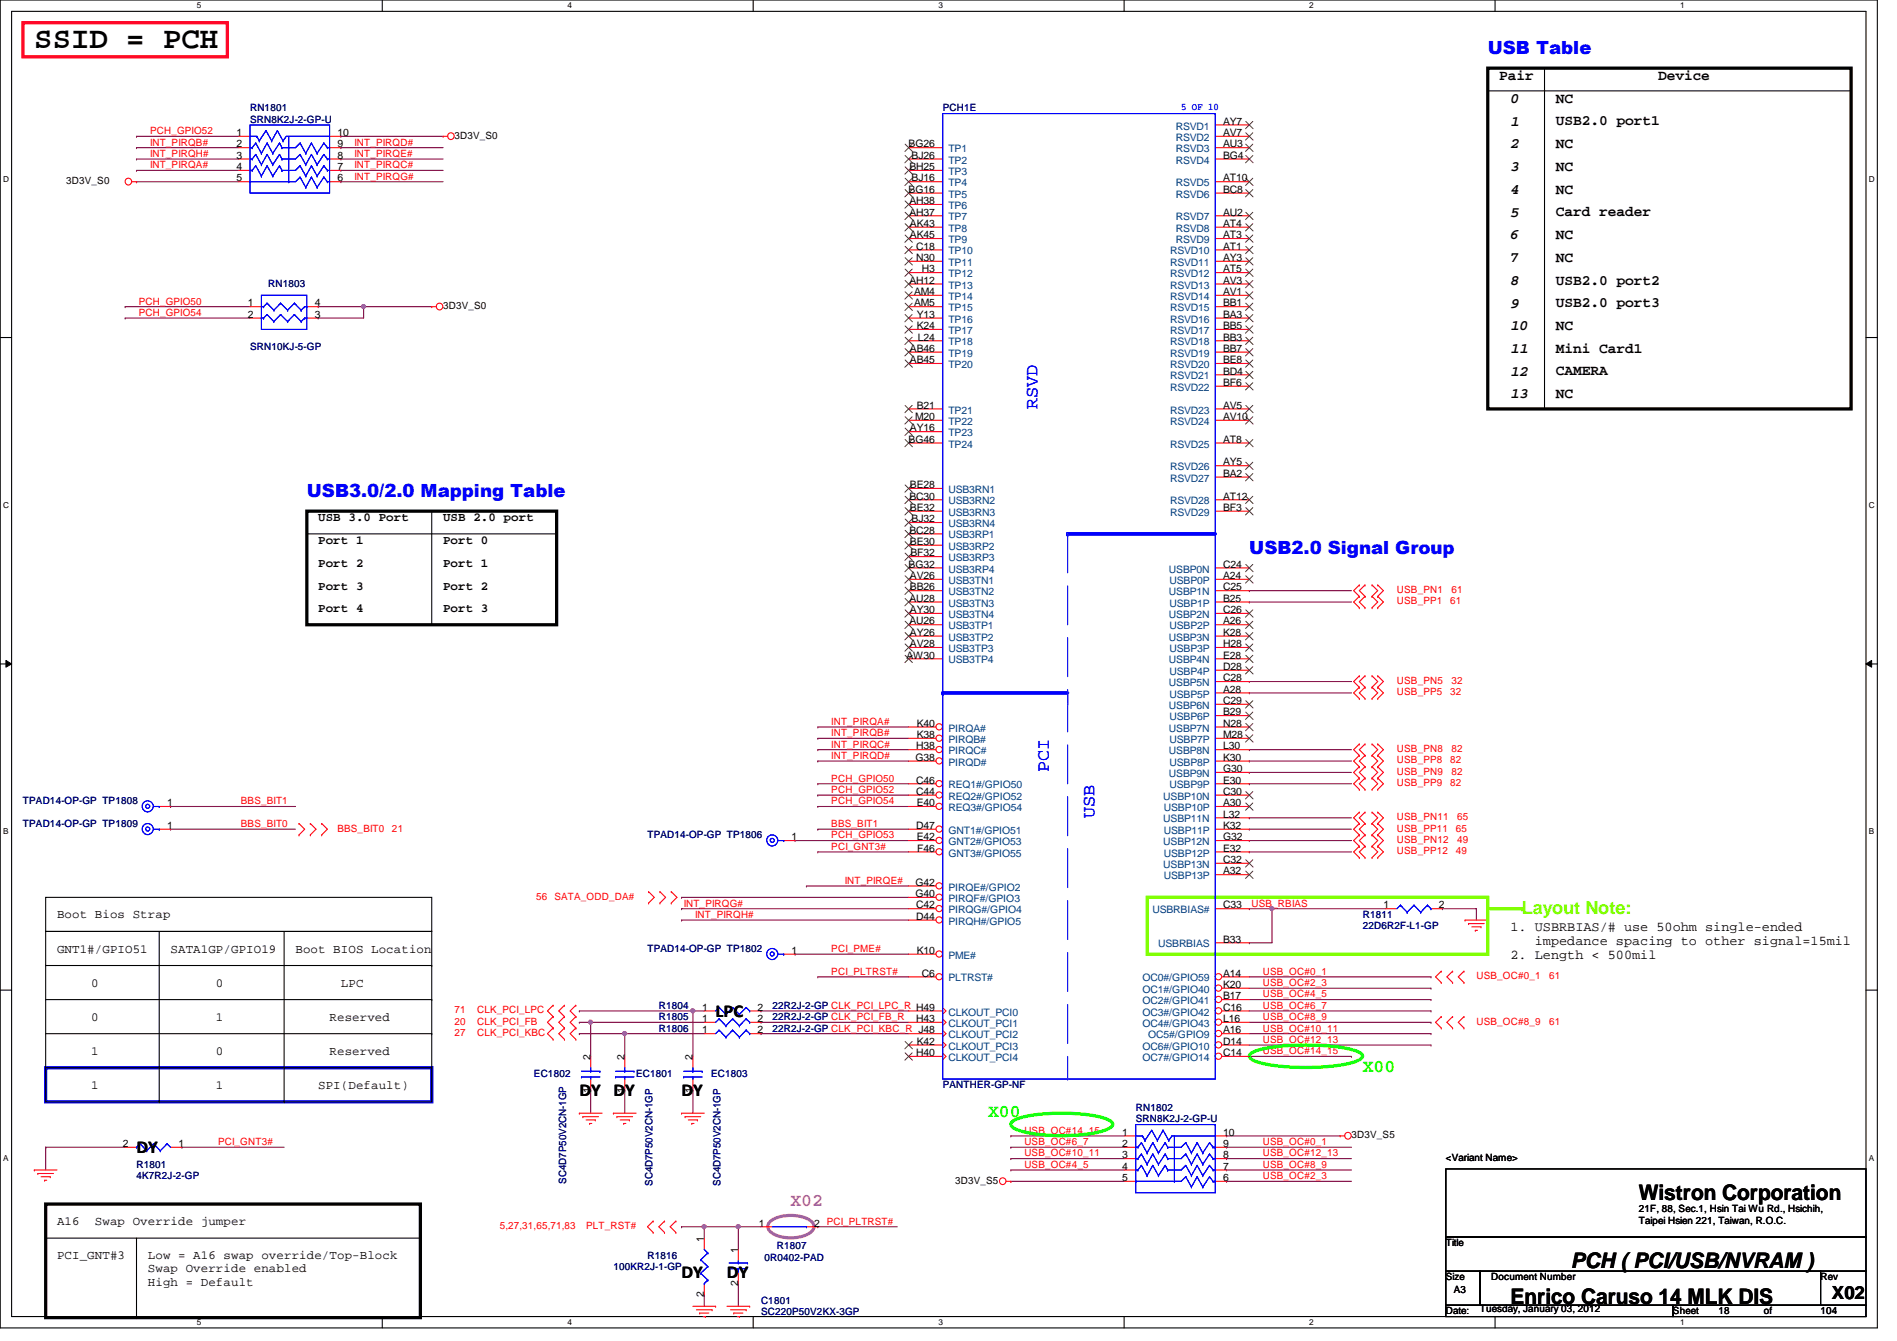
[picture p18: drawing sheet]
<svg xmlns="http://www.w3.org/2000/svg" width="297mm" height="210mm" viewBox="0 0 297 210" stroke-linecap="round" stroke-linejoin="round" font-family="sans-serif">
<defs><g id="words">
<text font-size="4.8" x="5.4" y="7.6">SSID = PCH</text>
<g font-size="3.3">
<text x="256.6" y="187.9">Wistron Corporation</text>
<text x="246" y="198.5">PCH ( PCI/USB/NVRAM )</text>
<text x="236.5" y="204">Enrico Caruso 14 MLK DIS</text>
</g>
<g font-size="2.8" fill="#00f">
<text x="233" y="8.5">USB Table</text>
<text x="162.5" y="64" transform="rotate(-90 162.5 64)">RSVD</text>
<text x="48" y="77.8">USB3.0/2.0 Mapping Table</text>
<text x="195.6" y="86.7">USB2.0 Signal Group</text>
<text x="164.3" y="120.9" transform="rotate(-90 164.3 120.9)">PCI</text>
<text x="171.4" y="128" transform="rotate(-90 171.4 128)">USB</text>
</g>
<text font-size="2.8" fill="#80ff00" x="238.3" y="143.1">Layout Note:</text>
<g font-size="2.8">
<text x="112.1" y="159.2">LPC</text>
<text x="90.7" y="171.6">DY DY</text>
<text x="106.7" y="171.6">DY</text>
<text x="21.4" y="180.5">DY</text>
<text x="106.7" y="200.1">DY</text>
<text x="113.8" y="200.1">DY</text>
<text x="286.8" y="203.4">X02</text>
</g>
<g font-size="2.8" fill="#0f0">
<text x="213.4" y="167.7">X00</text>
<text x="154.7" y="174.8">X00</text>
</g>
<text font-size="2.8" fill="#f0f" x="123.8" y="188.7">X02</text>
<g font-size="2.3">
<text x="234.7" y="12.5">Pair</text>
<text x="236.5" y="16.1">0</text>
<text x="243.6" y="16.1">NC</text>
<text x="259.6" y="12.5">Device</text>
<text x="236.5" y="23.2">2</text>
<text x="236.5" y="19.7">1</text>
<text x="243.6" y="23.2">NC</text>
<text x="243.6" y="19.6">USB2.0 port1</text>
<text x="236.5" y="26.8">3</text>
<text x="243.6" y="26.8">NC</text>
<text x="236.5" y="30.4">4</text>
<text x="236.5" y="33.9">5</text>
<text x="243.6" y="30.3">NC</text>
<text x="243.6" y="33.9">Card reader</text>
<text x="236.5" y="37.5">6</text>
<text x="236.5" y="41">7</text>
<text x="243.6" y="37.4">NC</text>
<text x="243.6" y="41">NC</text>
<text x="236.5" y="44.6">8</text>
<text x="243.6" y="44.5">USB2.0 port2</text>
<text x="236.5" y="51.7">10</text>
<text x="236.5" y="48.1">9</text>
<text x="243.6" y="48.1">USB2.0 port3</text>
<text x="243.6" y="51.6">NC</text>
<text x="236.5" y="58.8">12</text>
<text x="236.5" y="55.2">11</text>
<text x="243.6" y="55.2">Mini Card1</text>
<text x="243.6" y="58.8">CAMERA</text>
<text x="236.5" y="62.4">13</text>
<text x="243.6" y="62.3">NC</text>
</g>
<g font-size="2.1">
<text x="236.5" y="145.7">1. USBRBIAS/# use 50ohm single-ended</text>
<text x="240.3" y="147.9">impedance spacing to other signal=15mil</text>
<text x="236.5" y="150.2">2. Length &lt; 500mil</text>
</g>
<g font-size="1.9">
<text x="49.8" y="81.6">USB 3.0 Port</text>
<text x="69.4" y="81.6">USB 2.0 port</text>
<text x="49.8" y="85.2">Port 1</text>
<text x="49.8" y="88.7">Port 2</text>
<text x="69.4" y="85.2">Port 0</text>
<text x="69.4" y="88.7">Port 1</text>
<text x="49.8" y="92.3">Port 3</text>
<text x="49.8" y="95.8">Port 4</text>
<text x="69.4" y="92.3">Port 2</text>
<text x="69.4" y="95.8">Port 3</text>
<text x="8.9" y="143.8">Boot Bios Strap</text>
<text x="8.9" y="149.1">GNT1#/GPIO51</text>
<text x="26.7" y="149.1">SATA1GP/GPIO19</text>
<text x="46.3" y="149.1">Boot BIOS Location</text>
<text x="14.3" y="154.4">0</text>
<text x="33.8" y="154.4">0</text>
<text x="53.4" y="154.4">LPC</text>
<text x="14.3" y="159.8">0</text>
<text x="33.8" y="159.8">1</text>
<text x="51.6" y="159.8">Reserved</text>
<text x="14.3" y="165.1">1</text>
<text x="33.8" y="165.1">0</text>
<text x="51.6" y="165.1">Reserved</text>
<text x="14.3" y="170.4">1</text>
<text x="33.8" y="170.4">1</text>
<text x="49.8" y="170.4">SPI(Default)</text>
<text x="8.9" y="191.8">A16</text>
<text x="14.9" y="191.8">Swap Override jumper</text>
<text x="8.9" y="197.1">PCI_GNT#3</text>
<text x="23.2" y="197.1">Low = A16 swap override/Top-Block</text>
<text x="23.2" y="199.2">Swap Override enabled</text>
<text x="23.2" y="201.3">High = Default</text>
</g>
<g font-size="1.6" fill="#000080">
<text x="39.2" y="17.4">RN1801</text>
<text x="147.6" y="17.4">PCH1E</text>
<text x="39.2" y="19.2">SRN8K2J-2-GP-U</text>
<text x="42" y="45">RN1803</text>
<text x="39.2" y="54.8">SRN10KJ-5-GP</text>
<text x="3.6" y="125.9">TPAD14-OP-GP TP1808</text>
<text x="3.6" y="129.5">TPAD14-OP-GP TP1809</text>
<text x="101.4" y="131.2">TPAD14-OP-GP TP1806</text>
<text x="213.4" y="143.7">R1811</text>
<text x="101.4" y="149">TPAD14-OP-GP TP1802</text>
<text x="213.4" y="145.5">22D6R2F-L1-GP</text>
<text x="103.2" y="159.7">R1805</text>
<text x="103.2" y="161.5">R1806</text>
<text x="103.2" y="157.9">R1804</text>
<text x="120.9" y="159.7">22R2J-2-GP CLK_PCI_FB_R</text>
<text x="120.9" y="161.5">22R2J-2-GP CLK_PCI_KBC_R J48</text>
<text x="120.9" y="157.9">22R2J-2-GP CLK_PCI_LPC_R H49</text>
<text x="83.6" y="168.6">EC1802</text>
<text x="99.6" y="168.6">EC1801</text>
<text x="111.3" y="168.6">EC1803</text>
<text x="147.6" y="170.3">PANTHER-GP-NF</text>
<text x="177.8" y="173.9">RN1802</text>
<text x="177.8" y="175.7">SRN8K2J-2-GP-U</text>
<text x="21.4" y="182.8">R1801</text>
<text x="21.4" y="184.6">4K7R2J-2-GP</text>
<text x="88.6" y="185.3" transform="rotate(-90 88.6 185.3)">SC4D7P50V2CN-1GP</text>
<text x="102.1" y="185.6" transform="rotate(-90 102.1 185.6)">SC4D7P50V2CN-1GP</text>
<text x="112.8" y="185.6" transform="rotate(-90 112.8 185.6)">SC4D7P50V2CN-1GP</text>
<text x="101.4" y="197">R1816</text>
<text x="119.7" y="197.4">0R0402-PAD</text>
<text x="121.7" y="195.6">R1807</text>
<text x="96.1" y="198.8">100KR2J-1-GP</text>
<text x="119.2" y="204.1">C1801</text>
<text x="119.2" y="205.9">SC220P50V2KX-3GP</text>
</g>
<text font-size="1.6" fill="#00f" x="185" y="17.2">5 OF 10</text>
<g font-size="1.6" fill="#f00">
<text x="23.5" y="22.8">INT_PIRQB#</text>
<text x="23.5" y="21">PCH_GPIO52</text>
<text x="55.5" y="22.8">INT_PIRQD#</text>
<text x="23.5" y="26.3">INT_PIRQA#</text>
<text x="23.5" y="24.6">INT_PIRQH#</text>
<text x="55.5" y="28.1">INT_PIRQG#</text>
<text x="55.5" y="24.6">INT_PIRQE#</text>
<text x="55.5" y="26.3">INT_PIRQC#</text>
<text x="21.7" y="47.7">PCH_GPIO50</text>
<text x="21.7" y="49.4">PCH_GPIO54</text>
<text x="218.7" y="92.8">USB_PN1</text>
<text x="218.7" y="94.6">USB_PP1</text>
<text x="227.1" y="94.6">61</text>
<text x="227.3" y="92.8">61</text>
<text x="218.7" y="107.1">USB_PN5</text>
<text x="227.3" y="107.1">32</text>
<text x="130.2" y="113.5">INT_PIRQA#</text>
<text x="218.7" y="108.8">USB_PP5</text>
<text x="227.1" y="108.8">32</text>
<text x="130.2" y="115.2">INT_PIRQB#</text>
<text x="130.2" y="117">INT_PIRQC#</text>
<text x="130.2" y="118.8">INT_PIRQD#</text>
<text x="218.7" y="119.5">USB_PP8</text>
<text x="218.7" y="117.7">USB_PN8</text>
<text x="227.1" y="119.5">82</text>
<text x="227.3" y="117.7">82</text>
<text x="37.7" y="125.9">BBS_BIT1</text>
<text x="130.2" y="125.9">PCH_GPIO54</text>
<text x="130.2" y="124.1">PCH_GPIO52</text>
<text x="130.2" y="122.3">PCH_GPIO50</text>
<text x="218.7" y="121.3">USB_PN9</text>
<text x="218.7" y="123.1">USB_PP9</text>
<text x="227.1" y="123.1">82</text>
<text x="227.3" y="121.3">82</text>
<text x="37.7" y="129.5">BBS_BIT0</text>
<text x="52.8" y="130.2">BBS_BIT0</text>
<text x="61.4" y="130.2">21</text>
<text x="130.2" y="129.5">BBS_BIT1</text>
<text x="130.2" y="131.2">PCH_GPIO53</text>
<text x="218.7" y="132">USB_PN12</text>
<text x="218.7" y="128.4">USB_PN11</text>
<text x="218.7" y="130.2">USB_PP11</text>
<text x="228" y="130.2">65</text>
<text x="228.2" y="132">49</text>
<text x="228.2" y="128.4">65</text>
<text x="130.2" y="133">PCI_GNT3#</text>
<text x="218.7" y="133.7">USB_PP12</text>
<text x="228" y="133.7">49</text>
<text x="83.9" y="140.8">56</text>
<text x="86.8" y="140.8">SATA_ODD_DA#</text>
<text x="107.1" y="141.9">INT_PIRQG#</text>
<text x="108.8" y="143.7">INT_PIRQH#</text>
<text x="132.3" y="138.3">INT_PIRQE#</text>
<text x="196" y="141.9">USB_RBIAS</text>
<text x="130.2" y="149">PCI_PME#</text>
<text x="130.2" y="152.6">PCI_PLTRST#</text>
<text x="197.7" y="154.3">USB_OC#2_3</text>
<text x="197.7" y="152.6">USB_OC#0_1</text>
<text x="231.2" y="153.3">USB_OC#0_1</text>
<text x="242.6" y="153.3">61</text>
<text x="71.2" y="160.4">20</text>
<text x="71.2" y="158.6">71</text>
<text x="74.7" y="160.4">CLK_PCI_FB</text>
<text x="74.7" y="158.6">CLK_PCI_LPC</text>
<text x="197.7" y="157.9">USB_OC#6_7</text>
<text x="197.7" y="161.5">USB_OC#10_11</text>
<text x="197.7" y="156.1">USB_OC#4_5</text>
<text x="197.7" y="159.7">USB_OC#8_9</text>
<text x="231.2" y="160.4">USB_OC#8_9</text>
<text x="242.6" y="160.4">61</text>
<text x="71.2" y="162.2">27</text>
<text x="74.7" y="162.2">CLK_PCI_KBC</text>
<text x="197.7" y="165">USB_OC#14_15</text>
<text x="197.7" y="163.2">USB_OC#12_13</text>
<text x="34.2" y="179.2">PCI_GNT3#</text>
<text x="160.4" y="177.5">USB_OC#14_15</text>
<text x="160.4" y="179.2">USB_OC#6_7</text>
<text x="197.7" y="179.2">USB_OC#0_1</text>
<text x="160.4" y="181">USB_OC#10_11</text>
<text x="160.4" y="182.8">USB_OC#4_5</text>
<text x="197.7" y="181">USB_OC#12_13</text>
<text x="197.7" y="184.6">USB_OC#2_3</text>
<text x="197.7" y="182.8">USB_OC#8_9</text>
<text x="78.3" y="192.4">5,27,31,65,71,83</text>
<text x="91.8" y="192.4">PLT_RST#</text>
</g>
<g font-size="1.6">
<text x="37" y="21.3">1</text>
<text x="37" y="23.1">2</text>
<text x="52.8" y="23.1">9</text>
<text x="52.8" y="21.3">10</text>
<text x="71.2" y="21.7">3D3V_S0</text>
<text x="142.3" y="23.1">BG26</text>
<text x="191.5" y="19.5">AY7</text>
<text x="191.5" y="21.3">AV7</text>
<text x="191.5" y="23.1">AU3</text>
<text x="10.4" y="28.8">3D3V_S0</text>
<text x="37" y="24.8">3</text>
<text x="37" y="26.6">4</text>
<text x="37" y="28.4">5</text>
<text x="52.8" y="28.4">6</text>
<text x="52.8" y="26.6">7</text>
<text x="52.8" y="24.8">8</text>
<text x="142.4" y="26.6">BH25</text>
<text x="142.7" y="24.8">BJ26</text>
<text x="142.7" y="28.4">BJ16</text>
<text x="191.5" y="24.8">BG4</text>
<text x="191.5" y="28.4">AT10</text>
<text x="142.3" y="30.2">BG16</text>
<text x="142.4" y="32">AH38</text>
<text x="142.4" y="33.7">AH37</text>
<text x="142.5" y="35.5">AK43</text>
<text x="191.5" y="30.2">BC8</text>
<text x="191.5" y="33.7">AU2</text>
<text x="191.5" y="35.5">AT4</text>
<text x="142.5" y="37.3">AK45</text>
<text x="143.5" y="40.9">N30</text>
<text x="143.5" y="39.1">C18</text>
<text x="191.5" y="37.3">AT3</text>
<text x="191.5" y="39.1">AT1</text>
<text x="191.5" y="40.9">AY3</text>
<text x="38.8" y="48">1</text>
<text x="49.3" y="48">4</text>
<text x="142.4" y="44.4">AH12</text>
<text x="143.1" y="48">AM5</text>
<text x="143.1" y="46.2">AM4</text>
<text x="144.4" y="42.6">H3</text>
<text x="191.5" y="42.6">AT5</text>
<text x="191.5" y="44.4">AV3</text>
<text x="191.5" y="46.2">AV1</text>
<text x="191.5" y="48">BB1</text>
<text x="38.8" y="49.7">2</text>
<text x="49.3" y="49.7">3</text>
<text x="69.4" y="48.4">3D3V_S0</text>
<text x="143.5" y="49.7">Y13</text>
<text x="143.5" y="51.5">K24</text>
<text x="143.7" y="53.3">L24</text>
<text x="191.5" y="51.5">BB5</text>
<text x="191.5" y="53.3">BB3</text>
<text x="191.5" y="49.7">BA3</text>
<text x="142.5" y="55.1">AB46</text>
<text x="142.5" y="56.9">AB45</text>
<text x="191.5" y="55.1">BB7</text>
<text x="191.5" y="56.9">BE8</text>
<text x="191.5" y="58.6">BD4</text>
<text x="143.3" y="65.7">M20</text>
<text x="143.5" y="64">B21</text>
<text x="191.5" y="64">AV5</text>
<text x="191.5" y="60.4">BF6</text>
<text x="191.5" y="65.7">AV10</text>
<text x="142.3" y="69.3">BG46</text>
<text x="142.5" y="67.5">AY16</text>
<text x="191.5" y="69.3">AT8</text>
<text x="142.5" y="76.4">BE28</text>
<text x="191.5" y="72.9">AY5</text>
<text x="191.5" y="74.6">BA2</text>
<text x="142.4" y="78.2">BC30</text>
<text x="142.4" y="83.5">BC28</text>
<text x="142.5" y="80">BE32</text>
<text x="142.7" y="81.7">BJ32</text>
<text x="191.5" y="78.2">AT12</text>
<text x="191.5" y="80">BF3</text>
<text x="142.3" y="88.9">BG32</text>
<text x="142.5" y="85.3">BE30</text>
<text x="142.6" y="87.1">BF32</text>
<text x="191.5" y="88.9">C24</text>
<text x="142.4" y="94.2">AU28</text>
<text x="142.5" y="90.6">AV26</text>
<text x="142.5" y="92.4">BB26</text>
<text x="142.5" y="96">AY30</text>
<text x="191.5" y="90.6">A24</text>
<text x="191.5" y="92.4">C25</text>
<text x="191.5" y="94.2">B25</text>
<text x="191.5" y="96">C26</text>
<text x="142.4" y="97.7">AU26</text>
<text x="142.5" y="99.5">AY26</text>
<text x="142.5" y="101.3">AV28</text>
<text x="191.5" y="97.7">A26</text>
<text x="191.5" y="99.5">K28</text>
<text x="191.5" y="101.3">H28</text>
<text x="141.9" y="103.1">AW30</text>
<text x="191.5" y="103.1">E28</text>
<text x="191.5" y="104.9">D28</text>
<text x="191.5" y="106.6">C28</text>
<text x="143.5" y="113.7">K40</text>
<text x="191.5" y="108.4">A28</text>
<text x="191.5" y="110.2">C29</text>
<text x="191.5" y="112">B29</text>
<text x="191.5" y="113.7">N28</text>
<text x="143.3" y="119.1">G38</text>
<text x="143.5" y="117.3">H38</text>
<text x="143.5" y="115.5">K38</text>
<text x="191.5" y="115.5">M28</text>
<text x="191.5" y="117.3">L30</text>
<text x="191.5" y="119.1">K30</text>
<text x="143.5" y="122.6">C46</text>
<text x="143.5" y="124.4">C44</text>
<text x="191.5" y="120.9">G30</text>
<text x="191.5" y="122.6">E30</text>
<text x="191.5" y="124.4">C30</text>
<text x="26.2" y="126.2">1</text>
<text x="26.2" y="129.8">1</text>
<text x="123.9" y="131.5">1</text>
<text x="143.5" y="129.8">D47</text>
<text x="143.5" y="126.2">E40</text>
<text x="143.5" y="131.5">E42</text>
<text x="191.5" y="126.2">A30</text>
<text x="191.5" y="128">L32</text>
<text x="191.5" y="129.8">K32</text>
<text x="191.5" y="131.5">G32</text>
<text x="143.6" y="133.3">F46</text>
<text x="191.5" y="133.3">E32</text>
<text x="191.5" y="135.1">C32</text>
<text x="191.5" y="136.9">A32</text>
<text x="143.3" y="138.6">G42</text>
<text x="143.3" y="140.4">G40</text>
<text x="143.5" y="142.2">C42</text>
<text x="143.5" y="144">D44</text>
<text x="191.5" y="142.2">C33</text>
<text x="216.6" y="142.2">1</text>
<text x="225.3" y="142.2">2</text>
<text x="123.9" y="149.3">1</text>
<text x="143.5" y="149.3">K10</text>
<text x="191.5" y="147.5">B33</text>
<text x="144.4" y="152.9">C6</text>
<text x="191.5" y="152.9">A14</text>
<text x="191.5" y="154.6">K20</text>
<text x="109.9" y="160">1</text>
<text x="109.9" y="161.8">1</text>
<text x="109.9" y="158.2">1</text>
<text x="118.6" y="160">2</text>
<text x="118.6" y="161.8">2</text>
<text x="118.6" y="158.2">2</text>
<text x="143.5" y="160">H43</text>
<text x="191.5" y="156.4">B17</text>
<text x="191.5" y="158.2">C16</text>
<text x="191.5" y="160">L16</text>
<text x="191.5" y="161.8">A16</text>
<text x="92.5" y="165.9" transform="rotate(-90 92.5 165.9)">2</text>
<text x="97.8" y="165.9" transform="rotate(-90 97.8 165.9)">2</text>
<text x="108.5" y="165.9" transform="rotate(-90 108.5 165.9)">2</text>
<text x="143.5" y="165.3">H40</text>
<text x="143.5" y="163.5">K42</text>
<text x="191.5" y="163.5">D14</text>
<text x="191.5" y="165.3">C14</text>
<text x="92.5" y="171" transform="rotate(-90 92.5 171)">1</text>
<text x="97.8" y="171" transform="rotate(-90 97.8 171)">1</text>
<text x="108.5" y="171" transform="rotate(-90 108.5 171)">1</text>
<text x="19.3" y="179.5">2</text>
<text x="27.9" y="179.5">1</text>
<text x="175.7" y="177.8">1</text>
<text x="175.7" y="179.5">2</text>
<text x="191.5" y="179.5">9</text>
<text x="191.5" y="177.8">10</text>
<text x="211.6" y="178.2">3D3V_S5</text>
<text x="149.6" y="185.3">3D3V_S5</text>
<text x="175.7" y="181.3">3</text>
<text x="175.7" y="183.1">4</text>
<text x="175.7" y="184.9">5</text>
<text x="191.5" y="184.9">6</text>
<text x="191.5" y="183.1">7</text>
<text x="191.5" y="181.3">8</text>
<text x="226.4" y="181.7">&lt;Variant Name&gt;</text>
<text x="118.8" y="192">1</text>
<text x="127.5" y="192">2 PCI_PLTRST#</text>
<text x="256.6" y="189.7">21F, 88, Sec.1, Hsin Tai Wu Rd., Hsichih,</text>
<text x="256.6" y="191.6">Taipei Hsien 221, Taiwan, R.O.C.</text>
<text x="110.2" y="194.4" transform="rotate(-90 110.2 194.4)">1</text>
<text x="115.6" y="196.1" transform="rotate(-90 115.6 196.1)">1</text>
<text x="226.4" y="195.1">Title</text>
<text x="110.2" y="203" transform="rotate(-90 110.2 203)">2</text>
<text x="115.6" y="201.3" transform="rotate(-90 115.6 201.3)">2</text>
<text x="226.4" y="200.4">Size</text>
<text x="227.6" y="202.4">A3</text>
<text x="233.5" y="200.4">Document Number</text>
<text x="285.1" y="200.4">Rev</text>
<text x="226.4" y="205.7">Date:</text>
<text x="231.7" y="205.4">Tuesday, January 03, 2012</text>
<text x="262" y="205.7">Sheet</text>
<text x="269.1" y="205.7">18</text>
<text x="276.2" y="205.7">of</text>
<text x="285.1" y="205.7">104</text>
</g>
<g font-size="1.6" fill="#004080">
<text x="148.5" y="23.8">TP1</text>
<text x="184.1" y="20.3">RSVD1</text>
<text x="184.1" y="22.1">RSVD2</text>
<text x="184.1" y="23.8">RSVD3</text>
<text x="148.5" y="25.6">TP2</text>
<text x="148.5" y="27.4">TP3</text>
<text x="148.5" y="29.2">TP4</text>
<text x="184.1" y="25.6">RSVD4</text>
<text x="184.1" y="29.2">RSVD5</text>
<text x="148.5" y="32.7">TP6</text>
<text x="148.5" y="34.5">TP7</text>
<text x="148.5" y="30.9">TP5</text>
<text x="184.1" y="30.9">RSVD6</text>
<text x="184.1" y="34.5">RSVD7</text>
<text x="148.5" y="36.3">TP8</text>
<text x="148.5" y="38.1">TP9</text>
<text x="148.5" y="41.6">TP11</text>
<text x="148.5" y="39.8">TP10</text>
<text x="183.2" y="39.8">RSVD10</text>
<text x="183.2" y="41.6">RSVD11</text>
<text x="184.1" y="36.3">RSVD8</text>
<text x="184.1" y="38.1">RSVD9</text>
<text x="148.5" y="46.9">TP14</text>
<text x="148.5" y="45.2">TP13</text>
<text x="148.5" y="43.4">TP12</text>
<text x="183.2" y="43.4">RSVD12</text>
<text x="183.2" y="45.2">RSVD13</text>
<text x="183.2" y="46.9">RSVD14</text>
<text x="148.5" y="50.5">TP16</text>
<text x="148.5" y="52.3">TP17</text>
<text x="148.5" y="48.7">TP15</text>
<text x="183.2" y="52.3">RSVD17</text>
<text x="183.2" y="48.7">RSVD15</text>
<text x="183.2" y="50.5">RSVD16</text>
<text x="148.5" y="54.1">TP18</text>
<text x="148.5" y="55.8">TP19</text>
<text x="148.5" y="57.6">TP20</text>
<text x="183.2" y="54.1">RSVD18</text>
<text x="183.2" y="55.8">RSVD19</text>
<text x="183.2" y="57.6">RSVD20</text>
<text x="183.2" y="59.4">RSVD21</text>
<text x="148.5" y="64.7">TP21</text>
<text x="183.2" y="64.7">RSVD23</text>
<text x="183.2" y="61.2">RSVD22</text>
<text x="148.5" y="66.5">TP22</text>
<text x="148.5" y="68.3">TP23</text>
<text x="148.5" y="70.1">TP24</text>
<text x="183.2" y="70.1">RSVD25</text>
<text x="183.2" y="66.5">RSVD24</text>
<text x="148.5" y="77.2">USB3RN1</text>
<text x="183.2" y="73.6">RSVD26</text>
<text x="183.2" y="75.4">RSVD27</text>
<text x="148.5" y="79">USB3RN2</text>
<text x="148.5" y="80.7">USB3RN3</text>
<text x="148.5" y="82.5">USB3RN4</text>
<text x="183.2" y="79">RSVD28</text>
<text x="183.2" y="80.7">RSVD29</text>
<text x="148.5" y="84.3">USB3RP1</text>
<text x="148.5" y="86.1">USB3RP2</text>
<text x="148.5" y="87.8">USB3RP3</text>
<text x="148.5" y="89.6">USB3RP4</text>
<text x="183" y="89.6">USBP0N</text>
<text x="148.5" y="91.4">USB3TN1</text>
<text x="148.5" y="93.2">USB3TN2</text>
<text x="148.5" y="95">USB3TN3</text>
<text x="183" y="93.2">USBP1N</text>
<text x="183.1" y="91.4">USBP0P</text>
<text x="183.1" y="95">USBP1P</text>
<text x="148.5" y="96.7">USB3TN4</text>
<text x="148.5" y="98.5">USB3TP1</text>
<text x="148.5" y="100.3">USB3TP2</text>
<text x="183" y="96.7">USBP2N</text>
<text x="183" y="100.3">USBP3N</text>
<text x="183.1" y="98.5">USBP2P</text>
<text x="148.5" y="102.1">USB3TP3</text>
<text x="148.5" y="103.8">USB3TP4</text>
<text x="183" y="103.8">USBP4N</text>
<text x="183" y="107.4">USBP5N</text>
<text x="183.1" y="102.1">USBP3P</text>
<text x="183.1" y="105.6">USBP4P</text>
<text x="183" y="111">USBP6N</text>
<text x="183.1" y="109.2">USBP5P</text>
<text x="183.1" y="112.7">USBP6P</text>
<text x="148.5" y="114.5">PIRQA#</text>
<text x="148.5" y="116.3">PIRQB#</text>
<text x="148.5" y="118.1">PIRQC#</text>
<text x="148.5" y="119.8">PIRQD#</text>
<text x="183" y="114.5">USBP7N</text>
<text x="183" y="118.1">USBP8N</text>
<text x="183.1" y="116.3">USBP7P</text>
<text x="183.1" y="119.8">USBP8P</text>
<text x="148.5" y="123.4">REQ1#/GPIO50</text>
<text x="148.5" y="125.2">REQ2#/GPIO52</text>
<text x="182.2" y="125.2">USBP10N</text>
<text x="183" y="121.6">USBP9N</text>
<text x="183.1" y="123.4">USBP9P</text>
<text x="148.5" y="127">REQ3#/GPIO54</text>
<text x="148.5" y="130.5">GNT1#/GPIO51</text>
<text x="182.2" y="128.7">USBP11N</text>
<text x="182.2" y="127">USBP10P</text>
<text x="182.2" y="130.5">USBP11P</text>
<text x="148.5" y="132.3">GNT2#/GPIO53</text>
<text x="148.5" y="134.1">GNT3#/GPIO55</text>
<text x="182.2" y="132.3">USBP12N</text>
<text x="182.2" y="135.8">USBP13N</text>
<text x="182.2" y="134.1">USBP12P</text>
<text x="182.2" y="137.6">USBP13P</text>
<text x="148.5" y="139.4">PIRQE#/GPIO2</text>
<text x="148.5" y="141.2">PIRQF#/GPIO3</text>
<text x="148.5" y="143">PIRQG#/GPIO4</text>
<text x="180.5" y="143">USBRBIAS#</text>
<text x="148.5" y="144.7">PIRQH#/GPIO5</text>
<text x="181.4" y="148.3">USBRBIAS</text>
<text x="148.5" y="150.1">PME#</text>
<text x="148.5" y="153.6">PLTRST#</text>
<text x="178.9" y="153.6">OC0#/GPIO59</text>
<text x="178.9" y="155.4">OC1#/GPIO40</text>
<text x="148.5" y="159">CLKOUT_PCI0</text>
<text x="148.5" y="160.7">CLKOUT_PCI1</text>
<text x="178.9" y="157.2">OC2#/GPIO41</text>
<text x="178.9" y="159">OC3#/GPIO42</text>
<text x="178.9" y="160.7">OC4#/GPIO43</text>
<text x="148.5" y="162.5">CLKOUT_PCI2</text>
<text x="148.5" y="166.1">CLKOUT_PCI4</text>
<text x="148.5" y="164.3">CLKOUT_PCI3</text>
<text x="178.9" y="164.3">OC6#/GPIO10</text>
<text x="178.9" y="166.1">OC7#/GPIO14</text>
<text x="179.8" y="162.5">OC5#/GPIO9</text>
</g>
<g font-size="1.3">
<text x="30.8" y="1.3">5</text>
<text x="88.9" y="1.3">4</text>
<text x="146.9" y="1.3">3</text>
<text x="205" y="1.3">2</text>
<text x="263.1" y="1.3">1</text>
<text x=".5" y="28.4">D</text>
<text x="292.6" y="28.4">D</text>
<text x=".5" y="79.5">C</text>
<text x="292.6" y="79.5">C</text>
<text x=".5" y="130.6">B</text>
<text x="292.6" y="130.6">B</text>
<text x=".5" y="181.7">A</text>
<text x="292.6" y="181.7">A</text>
<text x="30.8" y="207.4">5</text>
<text x="88.9" y="207.4">4</text>
<text x="146.9" y="207.4">3</text>
<text x="205" y="207.4">2</text>
<text x="263.1" y="207.4">1</text>
</g>
</g></defs>
<path d="M0 0h294v207.9h-294zM1.8 1.8h290.4v204.3h-290.4z" fill="none" stroke="#000" stroke-width=".17"/>
<g fill="#fff">
<path d="M30.8 .2h.7v1.4h-.7z"/>
<path d="M30.8 206.2h.7v1.4h-.7z"/>
</g>
<path d="M59.9 0v1.8M59.9 206.1v1.8" fill="none" stroke="#000" stroke-width=".17"/>
<g fill="#fff">
<path d="M88.9 .2h.6v1.4h-.6z"/>
<path d="M88.9 206.2h.6v1.4h-.6z"/>
</g>
<path d="M117.9 0v1.8M117.9 206.1v1.8" fill="none" stroke="#000" stroke-width=".17"/>
<g fill="#fff">
<path d="M146.9 .2h.7v1.4h-.7z"/>
<path d="M146.9 206.2h.7v1.4h-.7z"/>
</g>
<path d="M176 0v1.8M176 206.1v1.8" fill="none" stroke="#000" stroke-width=".17"/>
<g fill="#fff">
<path d="M205 .2h.7v1.4h-.7z"/>
<path d="M205 206.2h.7v1.4h-.7z"/>
</g>
<path d="M234.1 0v1.8M234.1 206.1v1.8" fill="none" stroke="#000" stroke-width=".17"/>
<g fill="#fff">
<path d="M263.1 .2h.7v1.4h-.7z"/>
<path d="M263.1 206.2h.7v1.4h-.7z"/>
<path d="M.5 27.3h.9v1.4h-.9z"/>
<path d="M292.6 27.3h.9v1.4h-.9z"/>
<path d="M.5 78.4h.9v1.4h-.9z"/>
<path d="M292.6 78.4h.9v1.4h-.9z"/>
</g>
<path d="M0 52.8h1.8M292.2 52.8h1.8" fill="none" stroke="#000" stroke-width=".17"/>
<g fill="#fff">
<path d="M.5 129.5h.8v1.4h-.8z"/>
<path d="M292.6 129.5h.9v1.4h-.9z"/>
</g>
<path d="M0 103.9h1.8M292.2 103.9h1.8" fill="none" stroke="#000" stroke-width=".17"/>
<path d="M.9 103.4l.9 .5-.9 .5zM292.2 103.9l.9-.5v1z" fill="#000"/>
<path d="M.9 103.4l.9 .5-.9 .5zM292.2 103.9l.9-.5v1z" fill="none" stroke="#000" stroke-width=".16"/>
<g fill="#fff">
<path d="M.5 180.5h.8v1.4h-.8z"/>
<path d="M292.6 180.5h.9v1.4h-.9z"/>
</g>
<path d="M0 155h1.8M292.2 155h1.8" fill="none" stroke="#000" stroke-width=".17"/>
<path d="M92.5 170.7h.1M92.5 160h.1M92.5 160v5.4M92.5 170.7v3.5" fill="none" stroke="#800040" stroke-width=".17"/>
<circle cx="92.5" cy="160" r=".32" fill="#f0f"/>
<circle cx="92.5" cy="160" r=".32" fill="none" stroke="#f0f" stroke-width=".17"/>
<g fill="none" stroke="#800040" stroke-width=".17">
<path d="M21.4 23.1h.1M21.4 28.4h.1M21.4 23.1h16M21.4 28.4h16M26.7 126.2h.1M26.7 126.2h19.6M108.5 158.2h.1M108.5 158.2h1.8M119.2 158.2h.1M119.2 158.2h23.1M231.2 142.2h.1M231.2 142.2v1.8"/>
<path d="M90.7 160h.1M90.7 160h19.6M92.5 160h.1M97.8 170.7h.1M97.8 170.7v3.5M110.3 192h.1M110.3 192v1.8M110.3 202.7h.1M110.3 202.7v1.8"/>
</g>
<circle cx="108.5" cy="158.2" r=".32" fill="#f0f"/>
<circle cx="108.5" cy="158.2" r=".32" fill="none" stroke="#f0f" stroke-width=".17"/>
<path d="M126.3 138.7h.1M126.3 138.7h16M106.7 140.5h.1M106.7 144h.1M106.7 140.5h35.6M106.7 144h35.6M97.8 161.8h.1M97.8 161.8h12.5" fill="none" stroke="#800040" stroke-width=".17"/>
<circle cx="97.8" cy="161.8" r=".32" fill="#f0f"/>
<circle cx="97.8" cy="161.8" r=".32" fill="none" stroke="#f0f" stroke-width=".17"/>
<g fill="none" stroke="#800040" stroke-width=".17">
<path d="M128.1 115.6h.1M128.1 117.3h.1M128.1 119.1h.1M128.1 113.8h.1M128.1 115.6h14.2M128.1 117.3h14.2M128.1 119.1h14.2M128.1 113.8h14.2M124.5 131.6h.1M124.5 131.6h17.8M128.1 129.8h.1M128.1 133.3h.1"/>
<path d="M128.1 126.2h.1M128.1 129.8h14.2M128.1 133.3h14.2M128.1 126.2h14.2M124.5 149.4h.1M124.5 149.4h17.8M128.1 152.9h.1M128.1 152.9h14.2M199.2 142.2h.1M199.2 142.2h17.8M90.7 161.8h.1M90.7 161.8h7.1"/>
<path d="M97.8 161.8h.1M97.8 161.8v3.6M119.2 160h.1M119.2 161.8h.1M119.2 160h23.1M119.2 161.8h23.1"/>
</g>
<circle cx="199.2" cy="142.2" r=".32" fill="#f0f"/>
<circle cx="199.2" cy="142.2" r=".32" fill="none" stroke="#f0f" stroke-width=".17"/>
<path d="M26.7 129.8h.1M26.7 129.8h19.6M128.1 124.5h.1M128.1 124.5h14.2M225.8 142.2h.1M225.8 142.2h5.4M110.3 192h.1M110.3 192h5.3M115.6 200.9h.1M115.6 200.9v3.6" fill="none" stroke="#800040" stroke-width=".17"/>
<circle cx="115.6" cy="192" r=".32" fill="#f0f"/>
<circle cx="115.6" cy="192" r=".32" fill="none" stroke="#f0f" stroke-width=".17"/>
<circle cx="110.3" cy="192" r=".32" fill="#f0f"/>
<circle cx="110.3" cy="192" r=".32" fill="none" stroke="#f0f" stroke-width=".17"/>
<g fill="none" stroke="#800040" stroke-width=".17">
<path d="M21.4 26.7h.1M21.4 21.3h.1M21.4 26.7h16M21.4 21.3h16M53.4 28.4h.1M53.4 24.9h.1M53.4 26.7h.1M53.4 21.3h.1M53.4 23.1h.1M53.4 28.4h16M53.4 24.9h16M53.4 26.7h16"/>
<path d="M53.4 21.3h16M53.4 23.1h16M19.6 49.8h.1M19.6 48h.1M19.6 49.8h19.6M19.6 48h19.6M56.9 48h.1M56.9 48h10.7M128.1 122.7h.1M128.1 122.7h14.2M195.6 131.6h.1M195.6 133.3h.1"/>
<path d="M195.6 128h.1M195.6 129.8h.1M195.6 131.6h16M195.6 133.3h16M195.6 128h16M195.6 129.8h16M90.7 158.2h.1M90.7 158.2h17.8M106.7 142.2h.1M106.7 142.2h35.6M108.5 158.2h.1M108.5 158.2v7.2"/>
<path d="M195.6 147.6h.1M195.6 142.2h.1M195.6 142.2h3.6M195.6 154.7h28.5M195.6 158.2h28.5M195.6 156.5h28.5M195.6 152.9h28.5M199.2 142.2h.1M199.2 142.2v5.4h-3.6M224.1 154.7h.1M224.1 158.2h.1M224.1 156.5h.1"/>
<path d="M224.1 152.9h.1M7.2 179.6h.1M7.2 179.6v3.5M7.2 179.6h12.4M28.5 179.6h.1M28.5 179.6h16M108.5 170.7h.1M108.5 170.7v3.5M158.3 177.8h.1M158.3 179.6h.1M158.3 179.6h17.8M158.3 177.8h17.8"/>
<path d="M192.1 179.6h.1M192.1 177.8h.1M192.1 179.6h19.5M192.1 177.8h17.7M195.6 161.8h28.5M195.6 165.4h16M195.6 160h28.5M195.6 163.6h28.5M211.6 165.4h.1M224.1 161.8h.1M224.1 160h.1M224.1 163.6h.1"/>
<path d="M106.7 192h.1M106.7 192h3.6M115.6 192h.1M115.6 192h3.6M115.6 192v3.6M128.1 192h.1M128.1 192h12.4M158.3 181.4h.1M158.3 183.1h.1M158.3 184.9h.1M158.3 181.4h17.8M158.3 183.1h17.8"/>
<path d="M158.3 184.9h17.8M192.1 181.4h.1M192.1 184.9h.1M192.1 183.1h.1M192.1 181.4h19.5M192.1 183.1h19.5M192.1 184.9h19.5"/>
</g>
<circle cx="56.9" cy="48" r=".32" fill="#f0f"/>
<circle cx="56.9" cy="48" r=".32" fill="none" stroke="#f0f" stroke-width=".17"/>
<g fill="none" stroke="#800040" stroke-width=".17">
<path d="M21.4 24.9h.1M21.4 24.9h16M49.8 49.8h.1M49.8 48h.1M49.8 48h7.1M56.9 48h.1M56.9 48v1.8h-7.1M195.6 92.5h.1M195.6 94.2h.1M195.6 92.5h16M195.6 94.2h16M195.6 106.7h.1"/>
<path d="M195.6 108.5h.1M195.6 119.1h.1M195.6 117.3h.1M195.6 106.7h16M195.6 108.5h16M195.6 119.1h16M195.6 117.3h16M195.6 120.9h.1M195.6 122.7h.1M195.6 120.9h16M195.6 122.7h16"/>
</g>
<g fill="none" stroke="#f00" stroke-width=".17">
<path d="M20.7 28.4h.7M21.4 28.4h.1M69.4 21.3h.1M69.4 21.3h.7M67.6 48h.1M67.6 48h.7M212.8 93.3h.1M212.8 91.6h.1M212.8 95.1h.1M212.8 91.6l-.8 .9 .8 .8M212.8 93.3l-.8 .9 .8 .9M213.7 93.3h.1"/>
<path d="M213.7 91.6h.1M213.7 95.1h.1M213.7 91.6l-.9 .9 .9 .8M213.7 93.3l-.9 .9 .9 .9M214.8 91.6h.1M214.8 93.3h.1M214.8 95.1h.1M214.8 91.6l.9 .9-.9 .8M214.8 93.3l.9 .9-.9 .9M215.7 93.3h.1M215.7 91.6h.1M215.7 95.1h.1"/>
<path d="M215.7 91.6l.9 .9-.9 .8M215.7 93.3l.9 .9-.9 .9M212.8 109.3h.1M212.8 107.6h.1M212.8 105.8h.1M212.8 118.2h.1M212.8 116.5h.1M212.8 107.6l-.8 .9 .8 .8M212.8 105.8l-.8 .9 .8 .9M212.8 118.2l-.8 .9 .8 .9M212.8 116.5l-.8 .8 .8 .9M213.7 109.3h.1"/>
<path d="M213.7 107.6h.1M213.7 105.8h.1M213.7 118.2h.1M213.7 116.5h.1M213.7 107.6l-.9 .9 .9 .8M213.7 105.8l-.9 .9 .9 .9M213.7 118.2l-.9 .9 .9 .9M213.7 116.5l-.9 .8 .9 .9M214.8 107.6h.1M214.8 109.3h.1M214.8 105.8h.1M214.8 118.2h.1"/>
<path d="M214.8 116.5h.1M214.8 107.6l.9 .9-.9 .8M214.8 105.8l.9 .9-.9 .9M214.8 118.2l.9 .9-.9 .9M214.8 116.5l.9 .8-.9 .9M215.7 109.3h.1M215.7 107.6h.1M215.7 105.8h.1M215.7 118.2h.1M215.7 116.5h.1M215.7 107.6l.9 .9-.9 .8M215.7 105.8l.9 .9-.9 .9"/>
<path d="M215.7 118.2l.9 .9-.9 .9M215.7 116.5l.9 .8-.9 .9M46.8 130.7h.1M46.8 128.9h.1M46.8 128.9l.9 .9-.9 .9M48.6 128.9h.1M48.6 130.7h.1M48.6 128.9l.9 .9-.9 .9M50.4 130.7h.1M50.4 128.9h.1M50.4 128.9l.9 .9-.9 .9M101.6 139.6h.1"/>
<path d="M101.6 139.6l.8 .9-.8 .9M103.3 139.6h.1M103.3 139.6l.9 .9-.9 .9M105.1 139.6h.1M105.1 139.6l.9 .9-.9 .9M212.8 132.5h.1M212.8 130.7h.1M212.8 134.2h.1M212.8 128.9h.1M212.8 127.1h.1M212.8 121.8h.1M212.8 120h.1"/>
<path d="M212.8 123.6h.1M212.8 130.7l-.8 .9 .8 .9M212.8 132.5l-.8 .8 .8 .9M212.8 127.1l-.8 .9 .8 .9M212.8 128.9l-.8 .9 .8 .9M212.8 120l-.8 .9 .8 .9M212.8 121.8l-.8 .9 .8 .9M213.7 132.5h.1M213.7 130.7h.1M213.7 134.2h.1M213.7 128.9h.1M213.7 127.1h.1"/>
<path d="M213.7 121.8h.1M213.7 120h.1M213.7 123.6h.1M213.7 130.7l-.9 .9 .9 .9M213.7 132.5l-.9 .8 .9 .9M213.7 127.1l-.9 .9 .9 .9M213.7 128.9l-.9 .9 .9 .9M213.7 120l-.9 .9 .9 .9M213.7 121.8l-.9 .9 .9 .9M214.8 130.7h.1M214.8 132.5h.1M214.8 134.2h.1"/>
<path d="M214.8 127.1h.1M214.8 128.9h.1M214.8 120h.1M214.8 121.8h.1M214.8 123.6h.1M214.8 130.7l.9 .9-.9 .9M214.8 132.5l.9 .8-.9 .9M214.8 127.1l.9 .9-.9 .9M214.8 128.9l.9 .9-.9 .9M214.8 120l.9 .9-.9 .9M214.8 121.8l.9 .9-.9 .9M215.7 132.5h.1"/>
<path d="M215.7 130.7h.1M215.7 134.2h.1M215.7 128.9h.1M215.7 127.1h.1M215.7 121.8h.1M215.7 120h.1M215.7 123.6h.1M215.7 130.7l.9 .9-.9 .9M215.7 132.5l.9 .8-.9 .9M215.7 127.1l.9 .9-.9 .9M215.7 128.9l.9 .9-.9 .9M215.7 120l.9 .9-.9 .9"/>
<path d="M215.7 121.8l.9 .9-.9 .9M86.6 159.1h.1M86.6 157.4h.1M86.6 157.4l-.9 .8 .9 .9M86.6 159.1l-.9 .9 .9 .9M88.4 159.1h.1M88.4 157.4h.1M88.4 159.1l-.9 .9 .9 .9M88.4 157.4l-.9 .8 .9 .9M90.2 159.1h.1M90.2 157.4h.1M90.2 157.4l-.9 .8 .9 .9"/>
<path d="M90.2 159.1l-.9 .9 .9 .9M101.6 141.4h.1M103.3 141.4h.1M105.1 141.4h.1M225.7 153.8h.1M225.7 152h.1M225.7 159.1h.1M225.7 152l-.9 .9 .9 .9M225.7 159.1l-.9 .9 .9 .9M227.5 152h.1M227.5 153.8h.1M227.5 159.1h.1"/>
<path d="M227.5 152l-.9 .9 .9 .9M227.5 159.1l-.9 .9 .9 .9M229.2 153.8h.1M229.2 152h.1M229.2 159.1h.1M229.2 152l-.9 .9 .9 .9M229.2 159.1l-.9 .9 .9 .9M229.4 144h.1M229.4 144h3.6M230 144.6h.1M230 144.6h2.4M230.5 145.1h1.4"/>
<path d="M231 145.6h.1M231 145.6h.3M231.9 145.1h.1M86.6 160.9h.1M86.6 162.7h.1M86.6 160.9l-.9 .9 .9 .9M88.4 160.9h.1M88.4 162.7h.1M88.4 160.9l-.9 .9 .9 .9M90.2 160.9h.1M90.2 162.7h.1M90.2 160.9l-.9 .9 .9 .9"/>
<path d="M90.7 174.2h.1M90.7 174.2h3.6M91.3 174.8h.1M91.3 174.8h2.4M91.8 175.3h1.4M92.3 175.9h.1M92.3 175.9h.4M93.2 175.3h.1M96.1 174.2h.1M96.1 174.2h3.5M96.6 174.8h.1M96.6 174.8h2.5"/>
<path d="M97.1 175.3h1.4M97.7 175.9h.1M97.7 175.9h.3M98.5 175.3h.1M106.7 174.2h.1M106.7 174.2h3.6M107.3 174.8h.1M107.3 174.8h2.4M107.8 175.3h1.4M108.3 175.9h.1M108.3 175.9h.4M109.2 175.3h.1"/>
<path d="M209.8 177.8h.1M209.8 177.8h.8M225.7 160.9h.1M227.5 160.9h.1M229.2 160.9h.1M5.4 183.1h.1M5.4 183.1h3.5M5.9 183.7h.1M5.9 183.7h2.5M6.4 184.2h1.5M7 184.7h.1M7 184.7h.3"/>
<path d="M7.9 184.2h.1M102.3 192.9h.1M102.3 191.1h.1M102.3 191.1l-.9 .9 .9 .9M104.1 191.1h.1M104.1 192.9h.1M104.1 191.1l-.9 .9 .9 .9M105.8 192.9h.1M105.8 191.1h.1M105.8 191.1l-.9 .9 .9 .9M157.6 184.9h.7M158.3 184.9h.1"/>
<path d="M108.5 204.5h3.6M109 205h2.5M109.6 205.5h.1M109.6 205.5h1.4M110.1 206.1h.3M110.4 206.1h.1M111.5 205h.1M112.1 204.5h.1M113.8 204.5h3.6M114.4 205h2.4M114.9 205.5h.1M114.9 205.5h1.4"/>
<path d="M115.4 206.1h.4M115.8 206.1h.1M116.8 205h.1M117.4 204.5h.1"/>
<circle cx="20.1" cy="28.4" r=".52"/>
<circle cx="70.6" cy="21.3" r=".52"/>
<circle cx="68.8" cy="48" r=".52"/>
<circle cx="211.1" cy="177.8" r=".52"/>
<circle cx="157" cy="184.9" r=".52"/>
</g>
<g fill="none" stroke="#000" stroke-width=".17">
<path d="M48 83.6h39.2M67.6 80v17.8M7.2 140.5h60.4v5.3h-60.4zM7.2 145.8h60.4v26.7h-60.4zM7.2 156.5h60.4M7.2 151.1h60.4M24.9 145.8v26.7M44.5 145.8v26.7M67.6 156.5h.1M67.6 151.1h.1M7.2 161.8h60.4M24.9 172.5h.1"/>
<path d="M44.5 172.5h.1M67.6 161.8h.1M7.2 193.8h58.6M21.4 193.8v12.4M65.8 193.8h.1M226.4 183h65.8v10.6h-65.8zM226.4 193.6h65.8v5.4h-65.8zM226.4 199h5.3v5.3h-5.3zM231.7 199h53.4v5.3h-53.4zM285.1 199h7.1v5.3h-7.1zM21.4 206.2h.1M226.4 204.3h35.6v1.8h-35.6z"/>
<path d="M262 204.3h30.2v1.8h-30.2z"/>
</g>
<path d="M48 80h39.2v17.8h-39.2zM7.2 188.5h58.6v17.7h-58.6z" fill="none" stroke="#000" stroke-width=".51"/>
<path d="M3.6 3.6h32v5.3h-32z" fill="none" stroke="#f00" stroke-width=".51"/>
<path d="M7.2 167.1h60.4v5.4h-60.4z" fill="none" stroke="#00f" stroke-width=".51"/>
<path d="M179.6 140.5h53.4v8.9h-53.4zM233 142.2h5.3" fill="none" stroke="#80ff00" stroke-width=".51"/>
<circle cx="238.3" cy="142.2" r=".25" fill="#80ff00"/>
<path d="M233 14.2h56.9M241.8 10.7v53.3M7.2 167.1h60.4M67.6 167.1h.1" fill="none" stroke="#000" stroke-width=".17"/>
<path d="M158.4 175.7a7.5 7.5 0 0 1 4.2-1.3 27.3 27.3 0 0 1 10.7 .8l.8 .5 .1 .3a1.84 1.84 0 0 1-1.5 1 28.7 28.7 0 0 1-12.9 0 1.82 1.82 0 0 1-1.5-1zM195.7 165a8.9 8.9 0 0 1 4.7-1.2 33.6 33.6 0 0 1 12 .7l.8 .5 .2 .3a2.02 2.02 0 0 1-1.8 1.1 35.4 35.4 0 0 1-14.3 0 2 2 0 0 1-1.7-1.1z" fill="none" stroke="#0f0" stroke-width=".51"/>
<path d="M233 10.7h56.9v53.3h-56.9z" fill="none" stroke="#000" stroke-width=".51"/>
<path d="M120.6 191.2a6 6 0 0 1 6.5 0 1.09 1.09 0 0 1-.4 1.9 6 6 0 0 1-6.1-.3 1 1 0 0 1 0-1.6z" fill="none" stroke="#f0f" stroke-width=".51"/>
<g fill="none" stroke="#f00" stroke-width=".17">
<path d="M190.3 19.6h5.3M37.4 21.3h1.8M37.4 23.1h1.8M37.4 24.9h1.8M37.4 26.7h1.8M37.4 28.4h1.8M51.6 21.3h1.8M51.6 23.1h1.8M51.6 24.9h1.8M51.6 26.7h1.8M51.6 28.4h1.8M190.3 21.3h5.3"/>
<path d="M190.3 23.1h5.3M190.3 24.9h5.3M190.3 28.4h5.3M190.3 30.2h5.3M190.3 33.8h5.3M190.3 35.6h5.3M190.3 37.3h5.3M190.3 39.1h5.3M190.3 51.6h5.3M190.3 53.3h5.3M190.3 55.1h5.3M190.3 56.9h5.3"/>
<path d="M190.3 58.7h5.3M190.3 40.9h5.3M190.3 42.7h5.3M190.3 44.4h5.3M190.3 46.2h5.3M190.3 48h5.3M190.3 49.8h5.3M190.3 64h5.3M190.3 60.5h5.3M190.3 69.3h5.3M190.3 65.8h5.3M190.3 72.9h5.3"/>
<path d="M190.3 74.7h5.3M190.3 78.2h5.3M190.3 80h5.3M24.9 126.2h1.8M24.9 129.8h1.8M122.7 131.6h1.8M122.7 149.4h1.8M92.5 165.4v1.7M92.5 168.9v1.8M97.8 165.4v1.7M97.8 168.9v1.8"/>
</g>
<g fill="none" stroke="#00f" stroke-width=".17">
<path d="M39.2 19.6h12.4v10.6h-12.4zM39.2 28.4h.1M39.2 21.3h1M39.2 23.1h.3M39.2 24.9h.3M39.2 26.7h.3M39.5 23.1h.1M39.5 24.9h.1M39.5 26.7h.1M40 22.4h.1M40 24.2h.1M40 26h.1"/>
<path d="M40 22.4l-.5 .7M40 22.4l.9 1.6M40 24.2l-.5 .7M40 24.2l.9 1.6M40 26l-.5 .7M40 26l.9 1.6M40.2 21.3h.1M40.2 21.3l.4 .8M40.6 22.1h.1M40.9 24h.1M40.9 25.8h.1M40.9 27.6h.1"/>
<path d="M41.7 20.4h.1M41.7 20.4l-1.1 1.7M41.7 20.4l.8 1.7M41.8 22.4h.1M41.8 24.2h.1M41.8 26h.1M41.8 22.4l-.9 1.6M41.8 22.4l.9 1.6M41.8 24.2l-.9 1.6M41.8 24.2l.9 1.6M41.8 26l-.9 1.6M41.8 26l.9 1.6"/>
<path d="M42.5 22.1h.1M42.7 24h.1M42.7 25.8h.1M42.7 27.6h.1M43.4 20.4h.1M43.4 20.4l.9 1.7M43.4 20.4l-.9 1.7M43.8 22.4h.1M43.8 24.2h.1M43.8 26h.1M43.8 22.4l.4 .7M43.8 22.4l-1.1 1.6"/>
<path d="M43.8 24.2l.4 .7M43.8 24.2l-1.1 1.6M43.8 26l.4 .7M43.8 26l-1.1 1.6M44.2 23.1h.1M44.2 24.9h.1M44.2 26.7h.1M44.3 22.1h.1M45.2 28.4h.1M45.2 21.3v7.1M47 27.7h.1M47 22.4h.1"/>
<path d="M47 24.2h.1M47 26h.1M47 27.7l-.7 .7h-7.1M47 27.7l.9 1.6M47 22.4l-.7 .7h-2.1M47 22.4l.9 1.6M47 24.2l-.7 .7h-2.1M47 24.2l.9 1.6M47 26l-.7 .7h-2.1M47 26l.9 1.6M47.9 29.3h.1M47.9 24h.1"/>
<path d="M47.9 25.8h.1M47.9 27.6h.1M48.8 27.7h.1M48.8 22.4h.1M48.8 24.2h.1M48.8 26h.1M48.8 27.7l-.9 1.6M48.8 27.7l.9 1.6M48.8 22.4l.9 1.6M48.8 22.4l-.9 1.6M48.8 24.2l.9 1.6M48.8 24.2l-.9 1.6"/>
<path d="M48.8 26l.9 1.6M48.8 26l-.9 1.6M49.7 29.3h.1M49.7 24h.1M49.7 25.8h.1M49.7 27.6h.1M50.7 27.7h.1M50.7 22.4h.1M50.7 24.2h.1M50.7 26h.1M50.7 27.7l.6 .7M50.7 27.7l-1 1.6"/>
<path d="M50.7 22.4l-1 1.6M50.7 22.4l.6 .7M50.7 24.2l-1 1.6M50.7 24.2l.6 .7M50.7 26l-1 1.6M50.7 26l.6 .7M51.3 28.4h.1M51.3 23.1h.1M51.3 24.9h.1M51.3 26.7h.1M51.3 28.4h.3M51.3 23.1h.3"/>
<path d="M51.3 24.9h.3M51.3 26.7h.3M51.6 28.4h.1M51.6 23.1h.1M51.6 24.9h.1M51.6 26.7h.1M51.6 21.3h.1M51.6 21.3h-6.8l-.5 .8M24 126.2h.9M24 129.8h.9M24.9 126.2h.1M24.9 129.8h.1"/>
<path d="M121.8 131.6h.9M122.7 131.6h.1M121.8 149.4h.9M122.7 149.4h.1M91.1 168.6h.1M91.1 168.6h2.8M91.1 167.7h2.8M92.5 168.6h.1M92.5 167.7h.1M92.5 167.1v.6M92.5 168.6v.3M93.9 167.7h.1"/>
<path d="M96.4 168.6h.1M96.4 168.6h2.9M96.4 167.7h2.9M97.8 168.6h.1M97.8 167.7h.1M97.8 167.1v.6M97.8 168.6v.3M99.3 167.7h.1"/>
<circle cx="23.1" cy="129.8" r=".32"/>
<circle cx="23.1" cy="126.2" r=".32"/>
<circle cx="23.1" cy="126.2" r=".87"/>
<circle cx="23.1" cy="129.8" r=".87"/>
<circle cx="120.9" cy="131.5" r=".32"/>
<circle cx="120.9" cy="131.5" r=".87"/>
<circle cx="120.9" cy="149.3" r=".32"/>
<circle cx="120.9" cy="149.3" r=".87"/>
</g>
<g fill="none" stroke="#804000" stroke-width=".16">
<path d="M195.1 19l1.1 1.2M196.2 19l-1.2 1.2M195.1 20.8l1.1 1.1M195.1 22.6l1.1 1.1M195.1 24.3l1.1 1.2M195.1 27.9l1.1 1.1M195.1 29.7l1.1 1.1M195.1 33.2l1.1 1.2M195.1 35l1.1 1.2M195.1 36.8l1.1 1.1M195.1 38.6l1.1 1.1M196.2 20.8l-1.2 1.1"/>
<path d="M196.2 22.6l-1.2 1.1M196.2 24.3l-1.2 1.2M196.2 27.9l-1.2 1.1M196.2 29.7l-1.2 1.1M196.2 33.2l-1.2 1.2M196.2 35l-1.2 1.2M196.2 36.8l-1.2 1.1M196.2 38.6l-1.2 1.1M195.1 51l1.1 1.2M195.1 52.8l1.1 1.1M195.1 54.6l1.1 1.1M195.1 56.3l1.1 1.2"/>
<path d="M195.1 58.1l1.1 1.2M195.1 59.9l1.1 1.1M195.1 40.3l1.1 1.2M195.1 42.1l1.1 1.2M195.1 43.9l1.1 1.1M195.1 45.7l1.1 1.1M195.1 47.5l1.1 1.1M195.1 49.2l1.1 1.2M196.2 51l-1.2 1.2M196.2 52.8l-1.2 1.1M196.2 54.6l-1.2 1.1M196.2 56.3l-1.2 1.2"/>
<path d="M196.2 58.1l-1.2 1.2M196.2 59.9l-1.2 1.1M196.2 40.3l-1.2 1.2M196.2 42.1l-1.2 1.2M196.2 43.9l-1.2 1.1M196.2 45.7l-1.2 1.1M196.2 47.5l-1.2 1.1M196.2 49.2l-1.2 1.2M195.1 63.5l1.1 1.1M195.1 68.8l1.1 1.1M195.1 65.2l1.1 1.2M195.1 72.3l1.1 1.2"/>
<path d="M195.1 74.1l1.1 1.2M195.1 77.7l1.1 1.1M195.1 79.5l1.1 1.1M196.2 63.5l-1.2 1.1M196.2 68.8l-1.2 1.1M196.2 65.2l-1.2 1.2M196.2 72.3l-1.2 1.2M196.2 74.1l-1.2 1.2M196.2 77.7l-1.2 1.1M196.2 79.5l-1.2 1.1"/>
</g>
<circle cx="147.1" cy="113.8" r=".5" fill="#fff"/>
<g fill="none" stroke="#f00" stroke-width=".17">
<path d="M142.3 113.8h4.3"/>
<circle cx="147.1" cy="113.8" r=".5"/>
</g>
<circle cx="147.1" cy="115.5" r=".5" fill="#fff"/>
<g fill="none" stroke="#f00" stroke-width=".17">
<path d="M142.3 115.6h4.3"/>
<circle cx="147.1" cy="115.5" r=".5"/>
</g>
<circle cx="147.1" cy="117.3" r=".5" fill="#fff"/>
<g fill="none" stroke="#f00" stroke-width=".17">
<path d="M142.3 117.3h4.3"/>
<circle cx="147.1" cy="117.3" r=".5"/>
</g>
<circle cx="147.1" cy="119.1" r=".5" fill="#fff"/>
<g fill="none" stroke="#f00" stroke-width=".17">
<path d="M142.3 119.1h4.3"/>
<circle cx="147.1" cy="119.1" r=".5"/>
</g>
<circle cx="147.1" cy="122.7" r=".5" fill="#fff"/>
<g fill="none" stroke="#f00" stroke-width=".17">
<path d="M142.3 122.7h4.3"/>
<circle cx="147.1" cy="122.7" r=".5"/>
</g>
<circle cx="147.1" cy="124.4" r=".5" fill="#fff"/>
<g fill="none" stroke="#f00" stroke-width=".17">
<path d="M142.3 124.5h4.3"/>
<circle cx="147.1" cy="124.4" r=".5"/>
</g>
<circle cx="147.1" cy="126.2" r=".5" fill="#fff"/>
<g fill="none" stroke="#f00" stroke-width=".17">
<path d="M142.3 126.2h4.3"/>
<circle cx="147.1" cy="126.2" r=".5"/>
</g>
<circle cx="147.1" cy="129.8" r=".5" fill="#fff"/>
<g fill="none" stroke="#f00" stroke-width=".17">
<path d="M142.3 129.8h4.3"/>
<circle cx="147.1" cy="129.8" r=".5"/>
</g>
<circle cx="147.1" cy="131.5" r=".5" fill="#fff"/>
<g fill="none" stroke="#f00" stroke-width=".17">
<path d="M142.3 131.6h4.3"/>
<circle cx="147.1" cy="131.5" r=".5"/>
</g>
<circle cx="147.1" cy="133.3" r=".5" fill="#fff"/>
<g fill="none" stroke="#f00" stroke-width=".17">
<path d="M142.3 133.3h4.3"/>
<circle cx="147.1" cy="133.3" r=".5"/>
</g>
<circle cx="147.1" cy="138.7" r=".5" fill="#fff"/>
<g fill="none" stroke="#f00" stroke-width=".17">
<path d="M142.3 138.7h4.3"/>
<circle cx="147.1" cy="138.7" r=".5"/>
</g>
<circle cx="147.1" cy="140.4" r=".5" fill="#fff"/>
<g fill="none" stroke="#f00" stroke-width=".17">
<path d="M142.3 140.5h4.3"/>
<circle cx="147.1" cy="140.4" r=".5"/>
</g>
<circle cx="147.1" cy="142.2" r=".5" fill="#fff"/>
<g fill="none" stroke="#f00" stroke-width=".17">
<path d="M142.3 142.2h4.3"/>
<circle cx="147.1" cy="142.2" r=".5"/>
</g>
<circle cx="147.1" cy="144" r=".5" fill="#fff"/>
<g fill="none" stroke="#f00" stroke-width=".17">
<path d="M190.3 88.9h5.3M190.3 90.7h5.3M190.3 92.5h5.3M190.3 94.2h5.3M190.3 96h5.3M190.3 97.8h5.3M190.3 99.6h5.3M190.3 101.3h5.3M190.3 103.1h5.3M190.3 104.9h5.3M190.3 106.7h5.3M190.3 108.5h5.3"/>
<path d="M190.3 110.2h5.3M190.3 112h5.3M190.3 113.8h5.3M190.3 115.6h5.3M190.3 117.3h5.3M190.3 119.1h5.3M190.3 120.9h5.3M190.3 122.7h5.3M190.3 124.5h5.3M190.3 126.2h5.3M190.3 128h5.3M190.3 129.8h5.3"/>
<path d="M190.3 131.6h5.3M190.3 133.3h5.3M190.3 135.1h5.3M190.3 136.9h5.3M142.3 144h4.3"/>
<circle cx="147.1" cy="144" r=".5"/>
</g>
<g fill="none" stroke="#804000" stroke-width=".16">
<path d="M195.1 88.3l1.1 1.2M195.1 90.1l1.1 1.2M195.1 95.5l1.1 1.1M195.1 97.2l1.1 1.2M195.1 99l1.1 1.2M196.2 88.3l-1.2 1.2M196.2 90.1l-1.2 1.2M196.2 95.5l-1.2 1.1M196.2 97.2l-1.2 1.2M196.2 99l-1.2 1.2M195.1 100.8l1.1 1.1M195.1 102.6l1.1 1.1"/>
<path d="M195.1 104.4l1.1 1.1M195.1 109.7l1.1 1.1M195.1 111.5l1.1 1.1M195.1 113.2l1.1 1.2M195.1 115l1.1 1.2M196.2 100.8l-1.2 1.1M196.2 102.6l-1.2 1.1M196.2 104.4l-1.2 1.1M196.2 109.7l-1.2 1.1M196.2 111.5l-1.2 1.1M196.2 113.2l-1.2 1.2M196.2 115l-1.2 1.2"/>
<path d="M195.1 123.9l1.1 1.2M195.1 125.7l1.1 1.1M195.1 134.6l1.1 1.1M195.1 136.4l1.1 1.1M196.2 123.9l-1.2 1.2M196.2 125.7l-1.2 1.1M196.2 134.6l-1.2 1.1M196.2 136.4l-1.2 1.1"/>
</g>
<circle cx="147.1" cy="149.3" r=".5" fill="#fff"/>
<g fill="none" stroke="#f00" stroke-width=".17">
<path d="M142.3 149.4h4.3M142.3 158.2h5.3M147.6 157.7l.5 .5-.5 .5M147.6 159.5l.5 .5-.5 .5M190.3 142.2h5.3M190.3 147.6h5.3M142.3 160h5.3M142.3 161.8h5.3M147.6 161.3l.5 .5-.5 .5"/>
<circle cx="147.1" cy="149.3" r=".5"/>
</g>
<circle cx="190.8" cy="152.9" r=".5" fill="#fff"/>
<g fill="none" stroke="#f00" stroke-width=".17">
<path d="M191.3 152.9h4.3"/>
<circle cx="190.8" cy="152.9" r=".5"/>
</g>
<circle cx="190.8" cy="154.7" r=".5" fill="#fff"/>
<g fill="none" stroke="#f00" stroke-width=".17">
<path d="M191.3 154.7h4.3"/>
<circle cx="190.8" cy="154.7" r=".5"/>
</g>
<circle cx="190.8" cy="156.4" r=".5" fill="#fff"/>
<g fill="none" stroke="#f00" stroke-width=".17">
<path d="M191.3 156.5h4.3"/>
<circle cx="190.8" cy="156.4" r=".5"/>
</g>
<circle cx="190.8" cy="158.2" r=".5" fill="#fff"/>
<g fill="none" stroke="#f00" stroke-width=".17">
<path d="M191.3 158.2h4.3"/>
<circle cx="190.8" cy="158.2" r=".5"/>
</g>
<circle cx="190.8" cy="160" r=".5" fill="#fff"/>
<g fill="none" stroke="#f00" stroke-width=".17">
<path d="M191.3 160h4.3"/>
<circle cx="190.8" cy="160" r=".5"/>
</g>
<circle cx="190.8" cy="161.8" r=".5" fill="#fff"/>
<g fill="none" stroke="#f00" stroke-width=".17">
<path d="M191.3 161.8h4.3"/>
<circle cx="190.8" cy="161.8" r=".5"/>
</g>
<circle cx="190.8" cy="163.5" r=".5" fill="#fff"/>
<g fill="none" stroke="#f00" stroke-width=".17">
<path d="M191.3 163.6h4.3"/>
<circle cx="190.8" cy="163.5" r=".5"/>
</g>
<circle cx="190.8" cy="165.3" r=".5" fill="#fff"/>
<g fill="none" stroke="#f00" stroke-width=".17">
<path d="M142.3 165.4h5.3M142.3 163.6h5.3M147.6 164.8l.5 .6-.5 .5M147.6 163.1l.5 .5-.5 .5M191.3 165.4h4.3"/>
<circle cx="190.8" cy="165.3" r=".5"/>
</g>
<path d="M141.7 164.8l1.2 1.1M141.7 163l1.2 1.2M142.8 164.8l-1.1 1.1M142.8 163l-1.1 1.2" fill="none" stroke="#804000" stroke-width=".16"/>
<circle cx="147.1" cy="152.9" r=".5" fill="#fff"/>
<g fill="none" stroke="#f00" stroke-width=".17">
<path d="M142.3 23.1h5.3M142.3 24.9h5.3M142.3 26.7h5.3M142.3 32h5.3M142.3 33.8h5.3M142.3 35.6h5.3M142.3 37.3h5.3M142.3 28.4h5.3M142.3 30.2h5.3M142.3 39.1h5.3M142.3 49.8h5.3M142.3 51.6h5.3"/>
<path d="M142.3 53.3h5.3M142.3 55.1h5.3M142.3 56.9h5.3M142.3 48h5.3M142.3 46.2h5.3M142.3 44.4h5.3M142.3 42.7h5.3M142.3 40.9h5.3M142.3 64h5.3M142.3 65.8h5.3M142.3 67.6h5.3M142.3 76.5h5.3"/>
<path d="M142.3 78.2h5.3M142.3 69.3h5.3M142.3 80h5.3M142.3 81.8h5.3M142.3 83.6h5.3M142.3 85.3h5.3M142.3 87.1h5.3M142.3 88.9h5.3M142.3 90.7h5.3M142.3 92.5h5.3M142.3 94.2h5.3M142.3 96h5.3"/>
<path d="M142.3 97.8h5.3M142.3 99.6h5.3M142.3 101.3h5.3M142.3 103.1h5.3M142.3 152.9h4.3"/>
<circle cx="147.1" cy="152.9" r=".5"/>
</g>
<g fill="none" stroke="#804000" stroke-width=".16">
<path d="M141.7 22.6l1.2 1.1M141.7 24.3l1.2 1.2M141.7 26.1l1.2 1.2M141.7 31.5l1.2 1.1M141.7 33.2l1.2 1.2M141.7 35l1.2 1.2M141.7 36.8l1.2 1.1M141.7 27.9l1.2 1.1M141.7 29.7l1.2 1.1M141.7 38.6l1.2 1.1M142.8 22.6l-1.1 1.1M142.8 24.3l-1.1 1.2"/>
<path d="M142.8 26.1l-1.1 1.2M142.8 31.5l-1.1 1.1M142.8 33.2l-1.1 1.2M142.8 35l-1.1 1.2M142.8 36.8l-1.1 1.1M142.8 27.9l-1.1 1.1M142.8 29.7l-1.1 1.1M142.8 38.6l-1.1 1.1M141.7 49.2l1.2 1.2M141.7 51l1.2 1.2M141.7 52.8l1.2 1.1M141.7 54.6l1.2 1.1"/>
<path d="M141.7 56.3l1.2 1.2M141.7 47.5l1.2 1.1M141.7 45.7l1.2 1.1M141.7 43.9l1.2 1.1M141.7 42.1l1.2 1.2M141.7 40.3l1.2 1.2M142.8 49.2l-1.1 1.2M142.8 51l-1.1 1.2M142.8 52.8l-1.1 1.1M142.8 54.6l-1.1 1.1M142.8 56.3l-1.1 1.2M142.8 47.5l-1.1 1.1"/>
<path d="M142.8 45.7l-1.1 1.1M142.8 43.9l-1.1 1.1M142.8 42.1l-1.1 1.2M142.8 40.3l-1.1 1.2M141.7 63.5l1.2 1.1M141.7 65.2l1.2 1.2M141.7 67l1.2 1.2M141.7 75.9l1.2 1.1M141.7 77.7l1.2 1.1M141.7 79.5l1.2 1.1M141.7 68.8l1.2 1.1M142.8 63.5l-1.1 1.1"/>
<path d="M142.8 65.2l-1.1 1.2M142.8 67l-1.1 1.2M142.8 75.9l-1.1 1.1M142.8 77.7l-1.1 1.1M142.8 79.5l-1.1 1.1M142.8 68.8l-1.1 1.1M141.7 81.2l1.2 1.2M141.7 83l1.2 1.2M141.7 84.8l1.2 1.1M141.7 86.6l1.2 1.1M141.7 88.3l1.2 1.2M141.7 90.1l1.2 1.2"/>
<path d="M141.7 91.9l1.2 1.1M141.7 93.7l1.2 1.1M141.7 95.5l1.2 1.1M141.7 97.2l1.2 1.2M141.7 99l1.2 1.2M142.8 81.2l-1.1 1.2M142.8 83l-1.1 1.2M142.8 84.8l-1.1 1.1M142.8 86.6l-1.1 1.1M142.8 88.3l-1.1 1.2M142.8 90.1l-1.1 1.2M142.8 91.9l-1.1 1.1"/>
<path d="M142.8 93.7l-1.1 1.1M142.8 95.5l-1.1 1.1M142.8 97.2l-1.1 1.2M142.8 99l-1.1 1.2M141.7 100.8l1.2 1.1M141.7 102.6l1.2 1.1M142.8 100.8l-1.1 1.1M142.8 102.6l-1.1 1.1"/>
</g>
<path d="M147.6 17.8h42.7v151.1h-42.7z" fill="none" stroke="#00f" stroke-width=".17"/>
<path d="M167.2 108.5v60.4M167.2 168.9h.1" fill="none" stroke="#fff" stroke-width=".16" stroke-dasharray="6.1 2"/>
<path d="M167.2 108.5v60.4M167.2 168.9h.1" fill="none" stroke="#00f" stroke-width=".16" stroke-dasharray="6.1 2"/>
<path d="M167.2 83.6h23.1" fill="none" stroke="#00f" stroke-width=".51"/>
<circle cx="167.2" cy="83.6" r=".25" fill="#00f"/>
<path d="M147.6 108.5h19.6" fill="none" stroke="#00f" stroke-width=".51"/>
<circle cx="147.6" cy="108.5" r=".25" fill="#00f"/>
<path d="M167.2 83.6v26.6M167.2 110.2h.1M167.2 108.5v60.4M167.2 168.9h.1" fill="none" stroke="#fff" stroke-width=".16" stroke-dasharray="6.1 2"/>
<path d="M167.2 83.6v26.6M167.2 110.2h.1M167.2 108.5v60.4M167.2 168.9h.1" fill="none" stroke="#00f" stroke-width=".16" stroke-dasharray="6.1 2"/>
<path d="M147.6 17.8h42.7v151.1h-42.7z" fill="none" stroke="#00f" stroke-width=".17"/>
<path d="M167.2 83.6h23.1" fill="none" stroke="#00f" stroke-width=".51"/>
<circle cx="167.2" cy="83.6" r=".25" fill="#00f"/>
<path d="M147.6 108.5h19.6" fill="none" stroke="#00f" stroke-width=".51"/>
<circle cx="147.6" cy="108.5" r=".25" fill="#00f"/>
<path d="M167.2 83.6v26.6M167.2 110.2h.1" fill="none" stroke="#fff" stroke-width=".16" stroke-dasharray="6.1 2"/>
<path d="M167.2 83.6v26.6M167.2 110.2h.1" fill="none" stroke="#00f" stroke-width=".16" stroke-dasharray="6.1 2"/>
<g fill="none" stroke="#f00" stroke-width=".17">
<path d="M39.2 48h1.7M39.2 49.8h1.7M48 48h1.8M48 49.8h1.8M110.3 158.2h1.8M117.4 158.2h1.8M217 142.2h1.7M224.1 142.2h1.7M19.6 179.6h1.8M26.7 179.6h1.8M108.5 165.4v1.7M108.5 168.9v1.8"/>
<path d="M110.3 160h1.8M110.3 161.8h1.8M117.4 160h1.8M117.4 161.8h1.8M176.1 177.8h1.7M176.1 179.6h1.7M190.3 177.8h1.8M190.3 179.6h1.8M110.3 193.8v1.8M115.6 195.6v1.8M115.6 199.1v1.8M119.2 192h1.7"/>
<path d="M126.3 192h1.8M176.1 181.4h1.7M176.1 183.1h1.7M176.1 184.9h1.7M190.3 181.4h1.8M190.3 183.1h1.8M190.3 184.9h1.8M110.3 200.9v1.8"/>
</g>
<g fill="none" stroke="#00f" stroke-width=".17">
<path d="M40.9 46.2h7.1v5.4h-7.1zM40.9 49.8h.1M40.9 48h.4M40.9 49.8h.4M41.3 48h.1M41.3 49.8h.1M41.8 47.5h.1M41.8 49.2h.1M41.8 47.5l-.5 .5M41.8 47.5l1.1 1.1M41.8 49.2l1.1 1.1M41.8 49.2l-.5 .6"/>
<path d="M42.9 48.6h.1M42.9 50.3h.1M43.9 47.5h.1M43.9 49.2h.1M43.9 47.5l-1 1.1M43.9 47.5l1.1 1.1M43.9 49.2l1.1 1.1M43.9 49.2l-1 1.1M45 48.6h.1M45 50.3h.1M46.1 47.5h.1M46.1 49.2h.1"/>
<path d="M46.1 47.5l-1.1 1.1M46.1 47.5l1.1 1.1M46.1 49.2l1.1 1.1M46.1 49.2l-1.1 1.1M47.2 48.6h.1M47.2 50.3h.1M47.7 48h.1M47.7 49.8h.1M47.7 48h.3M47.7 48l-.5 .6M47.7 49.8h.3M47.7 49.8l-.5 .5"/>
<path d="M48 48h.1M112.6 159.5h.1M112.6 157.7h.1M112.6 159.5l-.5 .5M112.6 159.5l1.1 1.1M112.6 157.7l-.5 .5M112.6 157.7l1.1 1.1M113.7 158.8h.1M114.7 159.5h.1M114.7 157.7h.1M114.7 159.5l-1 1.1M114.7 159.5l1.1 1.1"/>
<path d="M114.7 157.7l-1 1.1M114.7 157.7l1.1 1.1M115.8 158.8h.1M116.8 159.5h.1M116.8 157.7h.1M116.8 159.5l-1 1.1M116.8 159.5l.6 .5M116.8 157.7l-1 1.1M116.8 157.7l.6 .5M117.4 158.2h.1M219.3 141.7h.1M219.3 141.7l-.6 .5"/>
<path d="M219.3 141.7l1 1.1M220.3 142.8h.1M221.4 141.7h.1M221.4 141.7l-1.1 1.1M221.4 141.7l1.1 1.1M222.5 142.8h.1M223.5 141.7h.1M223.5 141.7l-1 1.1M223.5 141.7l.6 .5M224.1 142.2h.1M21.4 179.6h.1M21.9 179h.1"/>
<path d="M21.9 179l1.1 1.1M21.9 179l-.5 .6M24 179h.1M24 179l1.1 1.1M24 179l-1 1.1M26.2 179h.1M26.2 179l.5 .6M26.2 179l-1.1 1.1M107.1 168.6h.1M107.1 168.6h2.8M107.1 167.7h2.8M108.5 168.6h.1"/>
<path d="M108.5 167.7h.1M108.5 167.1v.6M108.5 168.6v.3M109.9 167.7h.1M112.6 161.2h.1M112.6 161.2l-.5 .6M112.6 161.2l1.1 1.1M113.7 160.6h.1M113.7 162.3h.1M114.7 161.2h.1M114.7 161.2l-1 1.1M114.7 161.2l1.1 1.1"/>
<path d="M115.8 160.6h.1M115.8 162.3h.1M116.8 161.2h.1M116.8 161.2l-1 1.1M116.8 161.2l.6 .6M117.4 160h.1M117.4 161.8h.1M177.8 176h12.5v10.7h-12.5zM177.8 177.8h1.1M177.8 179.6h.4M178.2 179.6h.1M178.7 178.9h.1"/>
<path d="M178.7 178.9l-.5 .7M178.7 178.9l.9 1.6M178.9 177.8h.1M178.9 177.8l.4 .7M179.3 178.5h.1M180.3 176.9h.1M180.3 176.9l-1 1.6M180.3 176.9l.9 1.6M180.5 178.9h.1M180.5 178.9l-.9 1.6M180.5 178.9l.9 1.6M181.2 178.5h.1"/>
<path d="M182.1 176.9h.1M182.1 176.9l.9 1.6M182.1 176.9l-.9 1.6M182.5 178.9h.1M182.5 178.9l.3 .7M182.5 178.9l-1.1 1.6M182.8 179.6h.1M183 178.5h.1M183.9 177.8v7.1M185.7 178.9h.1M185.7 178.9l-.7 .7h-2.2M185.7 178.9l.9 1.6"/>
<path d="M187.4 178.9h.1M187.4 178.9l.9 1.6M187.4 178.9l-.8 1.6M189.4 178.9h.1M189.4 178.9l-1.1 1.6M189.4 178.9l.5 .7M189.9 179.6h.1M189.9 179.6h.4M190.3 179.6h.1M190.3 177.8h.1M190.3 177.8h-6.8l-.5 .7M23 180.1h.1"/>
<path d="M25.1 180.1h.1M109.7 197.2h.1M109.7 199.3h.1M109.7 197.2l1.1 1M109.7 199.3l1.1 1.1M110.3 195.6l.5 .5M110.8 196.1h.1M110.8 198.2h.1M110.8 196.1l-1.1 1.1M110.8 198.2l-1.1 1.1M114.2 198.6h.1M114.2 197.7h2.8"/>
<path d="M114.2 198.6h2.8M115.6 197.7h.1M115.6 198.6h.1M115.6 197.4v.3M115.6 198.6v.5M117 197.7h.1M120.9 192h5.4M126.3 192h.1M177.8 184.9h.1M177.8 181.4h.4M177.8 183.1h.4M178.2 181.4h.1"/>
<path d="M178.2 183.1h.1M178.7 180.6h.1M178.7 182.4h.1M178.7 180.6l-.5 .8M178.7 180.6l.9 1.6M178.7 182.4l-.5 .7M178.7 182.4l.9 1.6M179.6 180.5h.1M179.6 182.2h.1M179.6 184h.1M180.5 180.6h.1M180.5 182.4h.1"/>
<path d="M180.5 180.6l-.9 1.6M180.5 180.6l.9 1.6M180.5 182.4l-.9 1.6M180.5 182.4l.9 1.6M181.4 180.5h.1M181.4 182.2h.1M181.4 184h.1M182.5 180.6h.1M182.5 182.4h.1M182.5 180.6l.3 .8M182.5 180.6l-1.1 1.6M182.5 182.4l.3 .7"/>
<path d="M182.5 182.4l-1.1 1.6M182.8 181.4h.1M182.8 183.1h.1M183.9 184.9h.1M185.7 184.2h.1M185.7 180.6h.1M185.7 182.4h.1M185.7 184.2l-.7 .7h-7.2M185.7 184.2l.9 1.6M185.7 180.6l-.7 .8h-2.2M185.7 180.6l.9 1.6M185.7 182.4l-.7 .7h-2.2"/>
<path d="M185.7 182.4l.9 1.6M186.6 185.8h.1M186.6 180.5h.1M186.6 182.2h.1M186.6 184h.1M187.4 184.2h.1M187.4 180.6h.1M187.4 182.4h.1M187.4 184.2l-.8 1.6M187.4 184.2l.9 1.6M187.4 180.6l.9 1.6M187.4 180.6l-.8 1.6"/>
<path d="M187.4 182.4l.9 1.6M187.4 182.4l-.8 1.6M188.3 185.8h.1M188.3 180.5h.1M188.3 182.2h.1M188.3 184h.1M189.4 184.2h.1M189.4 180.6h.1M189.4 182.4h.1M189.4 184.2l.5 .7M189.4 184.2l-1.1 1.6M189.4 180.6l-1.1 1.6"/>
<path d="M189.4 180.6l.5 .8M189.4 182.4l-1.1 1.6M189.4 182.4l.5 .7M189.9 184.9h.1M189.9 181.4h.1M189.9 183.1h.1M189.9 184.9h.4M189.9 181.4h.4M189.9 183.1h.4M190.3 184.9h.1M190.3 181.4h.1M190.3 183.1h.1"/>
<path d="M110.3 200.9h.1M110.8 200.4h.1M110.8 200.4l-.5 .5"/>
</g>
<circle cx="92.5" cy="160" r=".32" fill="#f0f"/>
<circle cx="92.5" cy="160" r=".32" fill="none" stroke="#f0f" stroke-width=".17"/>
<circle cx="108.5" cy="158.2" r=".32" fill="#f0f"/>
<circle cx="108.5" cy="158.2" r=".32" fill="none" stroke="#f0f" stroke-width=".17"/>
<circle cx="97.8" cy="161.8" r=".32" fill="#f0f"/>
<circle cx="97.8" cy="161.8" r=".32" fill="none" stroke="#f0f" stroke-width=".17"/>
<circle cx="199.2" cy="142.2" r=".32" fill="#f0f"/>
<circle cx="199.2" cy="142.2" r=".32" fill="none" stroke="#f0f" stroke-width=".17"/>
<circle cx="115.6" cy="192" r=".32" fill="#f0f"/>
<circle cx="115.6" cy="192" r=".32" fill="none" stroke="#f0f" stroke-width=".17"/>
<circle cx="110.3" cy="192" r=".32" fill="#f0f"/>
<circle cx="110.3" cy="192" r=".32" fill="none" stroke="#f0f" stroke-width=".17"/>
<circle cx="56.9" cy="48" r=".32" fill="#f0f"/>
<circle cx="56.9" cy="48" r=".32" fill="none" stroke="#f0f" stroke-width=".17"/>
<use href="#words"/>
</svg>
